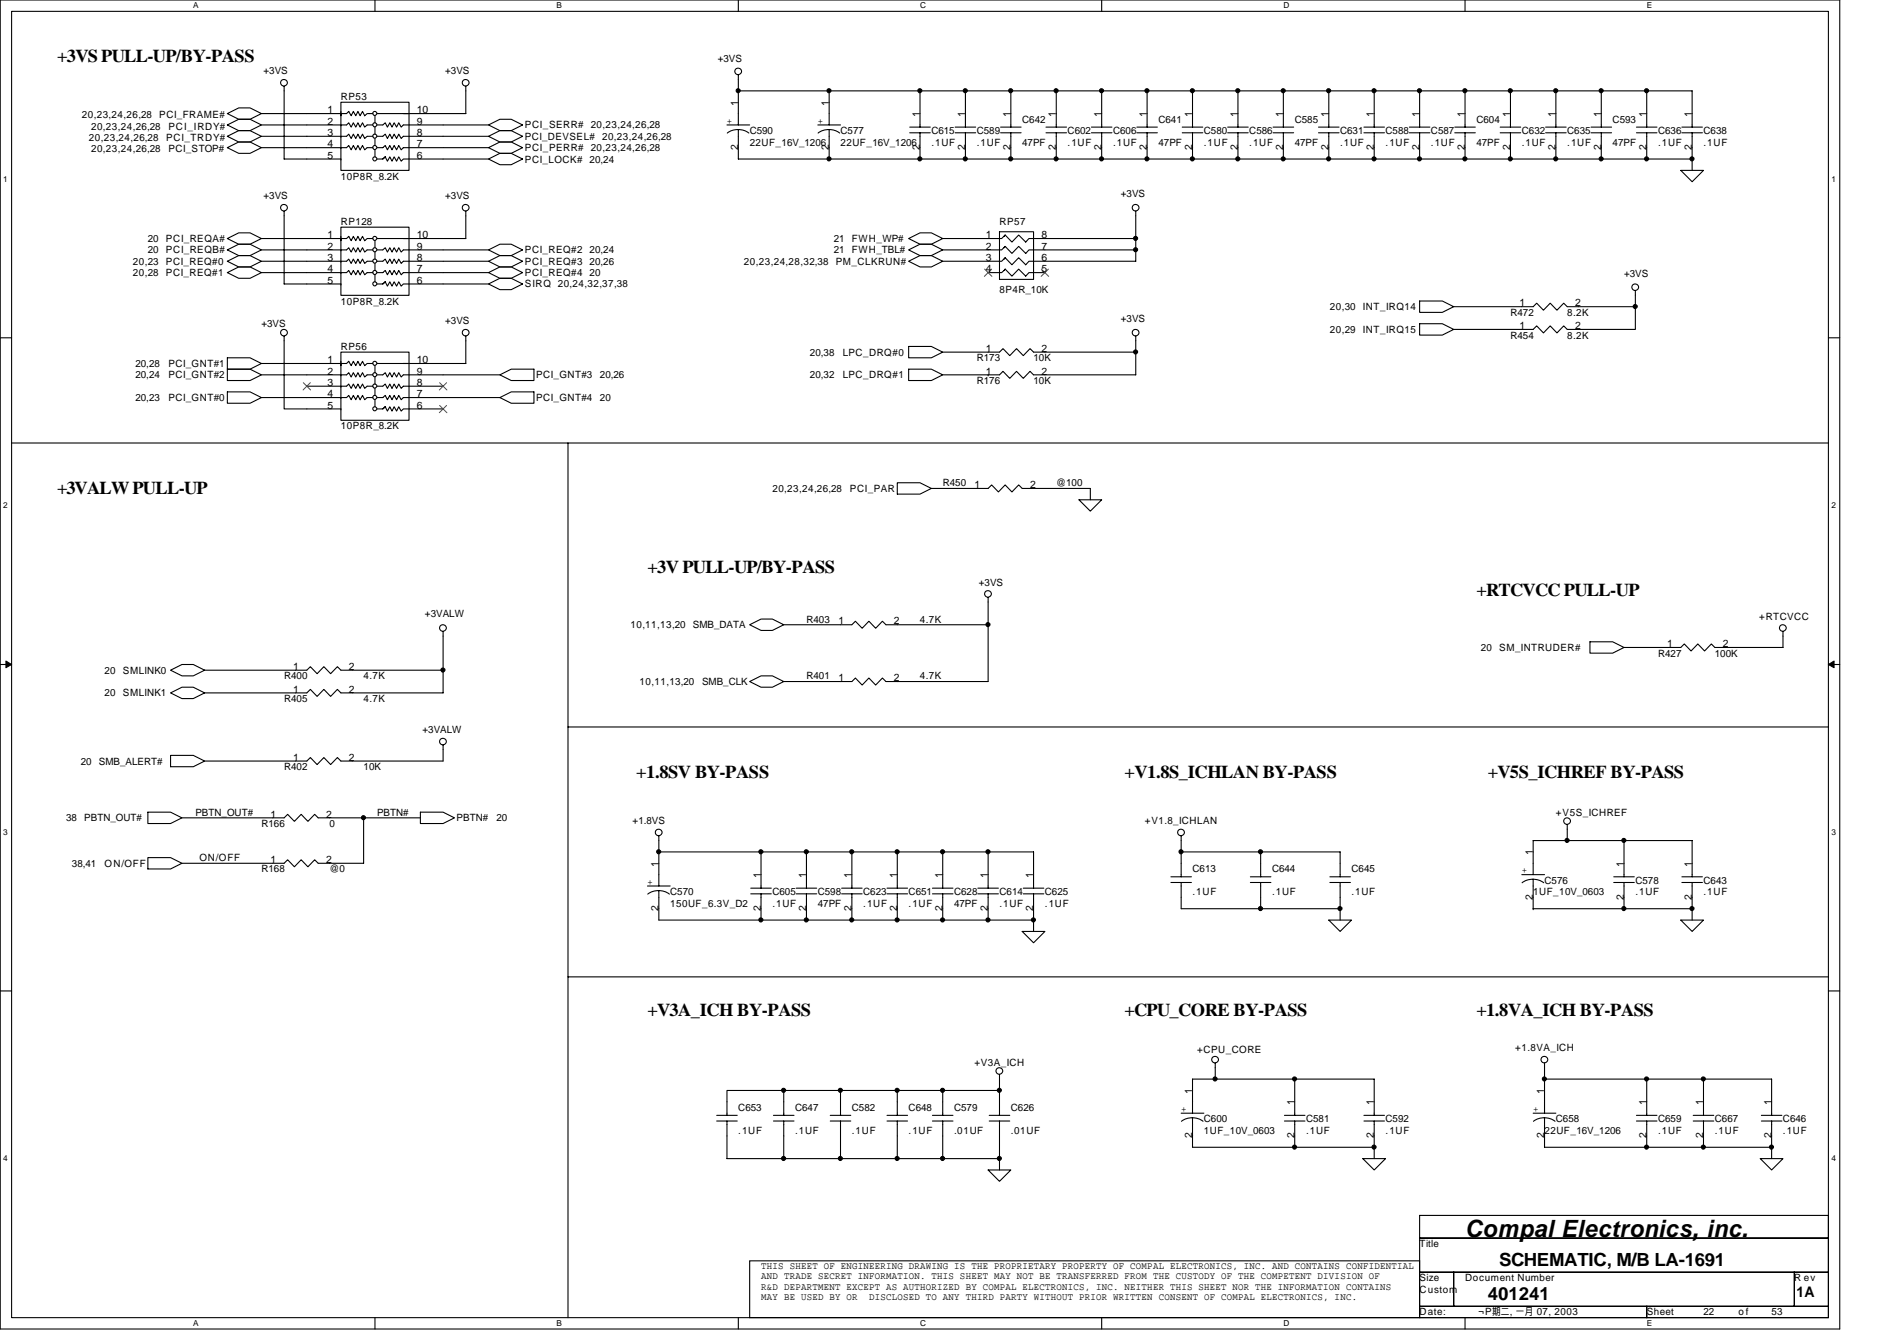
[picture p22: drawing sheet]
<svg xmlns="http://www.w3.org/2000/svg" width="297mm" height="210mm" viewBox="0 0 297 210" stroke-linecap="round" stroke-linejoin="round" font-family="sans-serif">
<defs><g id="words">
<text font-size="3.7" x="229.4" y="193.6">Compal Electronics, inc.</text>
<g font-size="2.8">
<text x="8.9" y="9.7">+3VS PULL-UP/BY-PASS</text>
<text x="8.9" y="77.3">+3VALW PULL-UP</text>
<text x="101.4" y="89.7">+3V PULL-UP/BY-PASS</text>
<text x="231.2" y="93.3">+RTCVCC PULL-UP</text>
<text x="99.6" y="121.7">+1.8SV BY-PASS</text>
<text x="176.1" y="121.7">+V1.8S_ICHLAN BY-PASS</text>
<text x="233" y="121.7">+V5S_ICHREF BY-PASS</text>
<text x="101.4" y="159">+V3A_ICH BY-PASS</text>
<text x="176.1" y="159">+CPU_CORE BY-PASS</text>
<text x="231.2" y="159">+1.8VA_ICH BY-PASS</text>
<text x="233" y="203.5">401241</text>
<text x="234.7" y="198.2">SCHEMATIC, M/B LA-1691</text>
</g>
<text font-size="2.3" x="281.3" y="203">1A</text>
<g font-size="1.6">
<text x="41.3" y="11.6">+3VS</text>
<text x="69.7" y="11.6">+3VS</text>
<text x="112.4" y="9.8">+3VS</text>
<text x="51.3" y="17.7">1</text>
<text x="53.4" y="15.7">RP53</text>
<text x="65.3" y="17.7">10</text>
<text x="115.6" y="16.6" transform="rotate(-90 115.6 16.6)">1</text>
<text x="129.8" y="16.6" transform="rotate(-90 129.8 16.6)">1</text>
<text x="12.8" y="18.5">20,23,24,26,28</text>
<text x="13.9" y="22.1">20,23,24,26,28</text>
<text x="14.3" y="23.8">20,23,24,26,28</text>
<text x="14.3" y="20.3">20,23,24,26,28</text>
<text x="24.9" y="18.5">PCI_FRAME#</text>
<text x="26" y="22.1">PCI_TRDY#</text>
<text x="26.4" y="23.8">PCI_STOP#</text>
<text x="26.4" y="20.3">PCI_IRDY#</text>
<text x="51.3" y="19.5">2</text>
<text x="51.3" y="21.3">3</text>
<text x="51.3" y="23.1">4</text>
<text x="65.3" y="19.5">9</text>
<text x="65.3" y="21.3">8</text>
<text x="65.3" y="23.1">7</text>
<text x="82.2" y="21.9">PCI_DEVSEL# 20,23,24,26,28</text>
<text x="82.2" y="20.1">PCI_SERR# 20,23,24,26,28</text>
<text x="82.2" y="23.7">PCI_PERR# 20,23,24,26,28</text>
<text x="113.8" y="19.3">+</text>
<text x="115.6" y="23.5" transform="rotate(-90 115.6 23.5)">2</text>
<text x="117.4" y="21">C590</text>
<text x="117.4" y="22.8">22UF_16V_1206</text>
<text x="128.1" y="19.3">+</text>
<text x="129.8" y="23.5" transform="rotate(-90 129.8 23.5)">2</text>
<text x="131.6" y="21">C577</text>
<text x="131.6" y="22.8">22UF_16V_1206</text>
<text x="144" y="23.5" transform="rotate(-90 144 23.5)">2</text>
<text x="144" y="18.3" transform="rotate(-90 144 18.3)">1</text>
<text x="145.8" y="21">C615</text>
<text x="145.8" y="22.8">.1UF</text>
<text x="151.1" y="23.5" transform="rotate(-90 151.1 23.5)">2</text>
<text x="151.1" y="18.3" transform="rotate(-90 151.1 18.3)">1</text>
<text x="152.9" y="21">C589</text>
<text x="152.9" y="22.8">.1UF</text>
<text x="158.2" y="23.5" transform="rotate(-90 158.2 23.5)">2</text>
<text x="158.2" y="18.3" transform="rotate(-90 158.2 18.3)">1</text>
<text x="160.1" y="19.2">C642</text>
<text x="160.1" y="22.8">47PF</text>
<text x="165.4" y="23.5" transform="rotate(-90 165.4 23.5)">2</text>
<text x="165.4" y="18.3" transform="rotate(-90 165.4 18.3)">1</text>
<text x="167.2" y="21">C602</text>
<text x="167.2" y="22.8">.1UF</text>
<text x="172.5" y="23.5" transform="rotate(-90 172.5 23.5)">2</text>
<text x="172.5" y="18.3" transform="rotate(-90 172.5 18.3)">1</text>
<text x="174.3" y="21">C606</text>
<text x="174.3" y="22.8">.1UF</text>
<text x="179.6" y="23.5" transform="rotate(-90 179.6 23.5)">2</text>
<text x="179.6" y="18.3" transform="rotate(-90 179.6 18.3)">1</text>
<text x="181.4" y="19.2">C641</text>
<text x="181.4" y="22.8">47PF</text>
<text x="186.7" y="23.5" transform="rotate(-90 186.7 23.5)">2</text>
<text x="186.7" y="18.3" transform="rotate(-90 186.7 18.3)">1</text>
<text x="188.5" y="21">C580</text>
<text x="188.5" y="22.8">.1UF</text>
<text x="193.8" y="23.5" transform="rotate(-90 193.8 23.5)">2</text>
<text x="193.8" y="18.3" transform="rotate(-90 193.8 18.3)">1</text>
<text x="195.6" y="21">C586</text>
<text x="195.6" y="22.8">.1UF</text>
<text x="200.9" y="23.5" transform="rotate(-90 200.9 23.5)">2</text>
<text x="200.9" y="18.3" transform="rotate(-90 200.9 18.3)">1</text>
<text x="202.7" y="19.2">C585</text>
<text x="202.7" y="22.8">47PF</text>
<text x="208" y="23.5" transform="rotate(-90 208 23.5)">2</text>
<text x="208" y="18.3" transform="rotate(-90 208 18.3)">1</text>
<text x="209.8" y="21">C631</text>
<text x="209.8" y="22.8">.1UF</text>
<text x="215.1" y="23.5" transform="rotate(-90 215.1 23.5)">2</text>
<text x="215.1" y="18.3" transform="rotate(-90 215.1 18.3)">1</text>
<text x="217" y="21">C588</text>
<text x="217" y="22.8">.1UF</text>
<text x="222.2" y="23.5" transform="rotate(-90 222.2 23.5)">2</text>
<text x="222.2" y="18.3" transform="rotate(-90 222.2 18.3)">1</text>
<text x="224.1" y="21">C587</text>
<text x="224.1" y="22.8">.1UF</text>
<text x="229.4" y="23.5" transform="rotate(-90 229.4 23.5)">2</text>
<text x="229.4" y="18.3" transform="rotate(-90 229.4 18.3)">1</text>
<text x="231.2" y="19.2">C604</text>
<text x="231.2" y="22.8">47PF</text>
<text x="236.5" y="23.5" transform="rotate(-90 236.5 23.5)">2</text>
<text x="236.5" y="18.3" transform="rotate(-90 236.5 18.3)">1</text>
<text x="238.3" y="21">C632</text>
<text x="238.3" y="22.8">.1UF</text>
<text x="243.6" y="23.5" transform="rotate(-90 243.6 23.5)">2</text>
<text x="243.6" y="18.3" transform="rotate(-90 243.6 18.3)">1</text>
<text x="245.4" y="21">C635</text>
<text x="245.4" y="22.8">.1UF</text>
<text x="250.7" y="23.5" transform="rotate(-90 250.7 23.5)">2</text>
<text x="250.7" y="18.3" transform="rotate(-90 250.7 18.3)">1</text>
<text x="252.5" y="19.2">C593</text>
<text x="252.5" y="22.8">47PF</text>
<text x="257.8" y="23.5" transform="rotate(-90 257.8 23.5)">2</text>
<text x="257.8" y="18.3" transform="rotate(-90 257.8 18.3)">1</text>
<text x="259.6" y="21">C636</text>
<text x="259.6" y="22.8">.1UF</text>
<text x="264.9" y="23.5" transform="rotate(-90 264.9 23.5)">2</text>
<text x="264.9" y="18.3" transform="rotate(-90 264.9 18.3)">1</text>
<text x="266.7" y="21">C638</text>
<text x="266.7" y="22.8">.1UF</text>
<text x="51.3" y="24.8">5</text>
<text x="53.4" y="28.1">10P8R_8.2K</text>
<text x="65.3" y="24.8">6</text>
<text x="82.2" y="25.4">PCI_LOCK# 20,24</text>
<text x="41.3" y="31.1">+3VS</text>
<text x="53.4" y="35.2">RP128</text>
<text x="69.7" y="31.1">+3VS</text>
<text x="156.5" y="35.2">RP57</text>
<text x="175.5" y="30.8">+3VS</text>
<text x="20.8" y="41.4">20,23</text>
<text x="23.2" y="37.9">20</text>
<text x="23.2" y="39.7">20</text>
<text x="26" y="37.9">PCI_REQA#</text>
<text x="26" y="39.7">PCI_REQB#</text>
<text x="26" y="41.4">PCI_REQ#0</text>
<text x="51.3" y="37.3">1</text>
<text x="51.3" y="39.1">2</text>
<text x="51.3" y="40.9">3</text>
<text x="65.3" y="37.3">10</text>
<text x="65.3" y="39.1">9</text>
<text x="65.3" y="40.9">8</text>
<text x="82.2" y="39.7">PCI_REQ#2 20,24</text>
<text x="82.2" y="41.4">PCI_REQ#3 20,26</text>
<text x="116.5" y="41.4">20,23,24,28,32,38</text>
<text x="130.6" y="39.7">21</text>
<text x="130.6" y="37.9">21</text>
<text x="130.9" y="41.4">PM_CLKRUN#</text>
<text x="133.4" y="39.7">FWH_TBL#</text>
<text x="133.4" y="37.9">FWH_WP#</text>
<text x="154.4" y="37.3">1</text>
<text x="154.4" y="39.1">2</text>
<text x="154.4" y="40.9">3</text>
<text x="163.1" y="37.3">8</text>
<text x="163.1" y="39.1">7</text>
<text x="163.1" y="40.9">6</text>
<text x="20.8" y="43.2">20,28</text>
<text x="26" y="43.2">PCI_REQ#1</text>
<text x="51.3" y="42.6">4</text>
<text x="51.3" y="44.4">5</text>
<text x="53.4" y="47.7">10P8R_8.2K</text>
<text x="65.3" y="42.6">7</text>
<text x="65.3" y="44.4">6</text>
<text x="82.2" y="45">SIRQ 20,24,32,37,38</text>
<text x="82.2" y="43.2">PCI_REQ#4 20</text>
<text x="154.4" y="42.6">4</text>
<text x="156.5" y="45.9">8P4R_10K</text>
<text x="163.1" y="42.6">5</text>
<text x="238" y="48">1</text>
<text x="246.6" y="48">2</text>
<text x="254.3" y="43.4">+3VS</text>
<text x="40.9" y="51.2">+3VS</text>
<text x="69.7" y="50.7">+3VS</text>
<text x="175.5" y="50.3">+3VS</text>
<text x="208.2" y="48.6">20,30</text>
<text x="208.2" y="52.1">20,29</text>
<text x="213.4" y="48.6">INT_IRQ14</text>
<text x="213.4" y="52.1">INT_IRQ15</text>
<text x="236.5" y="49.4">R472</text>
<text x="236.5" y="53">R454</text>
<text x="238" y="51.5">1</text>
<text x="245.4" y="49.4">8.2K</text>
<text x="245.4" y="53">8.2K</text>
<text x="246.6" y="51.5">2</text>
<text x="21.2" y="57.4">20,28</text>
<text x="21.2" y="59.2">20,24</text>
<text x="26.4" y="57.4">PCI_GNT#1</text>
<text x="26.4" y="59.2">PCI_GNT#2</text>
<text x="51.3" y="56.9">1</text>
<text x="51.3" y="58.6">2</text>
<text x="53.4" y="54.8">RP56</text>
<text x="65.3" y="56.9">10</text>
<text x="65.3" y="58.6">9</text>
<text x="83.9" y="59.2">PCI_GNT#3</text>
<text x="93.9" y="59.2">20,26</text>
<text x="126.8" y="55.7">20,38</text>
<text x="126.8" y="59.2">20,32</text>
<text x="131.9" y="55.7">LPC_DRQ#0</text>
<text x="131.9" y="59.2">LPC_DRQ#1</text>
<text x="152.9" y="56.6">R173</text>
<text x="154.4" y="55.1">1</text>
<text x="154.4" y="58.6">1</text>
<text x="161.8" y="56.6">10K</text>
<text x="163.1" y="55.1">2</text>
<text x="163.1" y="58.6">2</text>
<text x="21.2" y="62.8">20,23</text>
<text x="26.4" y="62.8">PCI_GNT#0</text>
<text x="51.3" y="60.4">3</text>
<text x="51.3" y="62.2">4</text>
<text x="51.3" y="64">5</text>
<text x="65.3" y="60.4">8</text>
<text x="65.3" y="62.2">7</text>
<text x="65.3" y="64">6</text>
<text x="83.9" y="62.8">PCI_GNT#4</text>
<text x="93.9" y="62.8">20</text>
<text x="152.9" y="60.1">R176</text>
<text x="161.8" y="60.1">10K</text>
<text x="53.4" y="67.2">10P8R_8.2K</text>
<text x="120.9" y="77">20,23,24,26,28</text>
<text x="133.1" y="77">PCI_PAR</text>
<text x="147.6" y="76.1">R450</text>
<text x="152.6" y="76.4">1</text>
<text x="161.3" y="76.4">2</text>
<text x="165.4" y="76.1">@100</text>
<text x="153.3" y="91.8">+3VS</text>
<text x="66.5" y="96.6">+3VALW</text>
<text x="98.7" y="98.3">10,11,13,20</text>
<text x="108.5" y="98.3">SMB_DATA</text>
<text x="126.3" y="97.5">R403</text>
<text x="131.3" y="97.7">1</text>
<text x="140" y="97.7">2</text>
<text x="144.1" y="97.5">4.7K</text>
<text x="231.9" y="101.9">20</text>
<text x="234.7" y="101.9">SM_INTRUDER#</text>
<text x="261.1" y="101.3">1</text>
<text x="269.7" y="101.3">2</text>
<text x="275.5" y="97.1">+RTCVCC</text>
<text x="16.4" y="105.5">20</text>
<text x="19.3" y="105.5">SMLINK0</text>
<text x="44.5" y="106.3">R400</text>
<text x="45.9" y="104.9">1</text>
<text x="54.6" y="104.9">2</text>
<text x="56.9" y="106.3">4.7K</text>
<text x="100.2" y="107.2">10,11,13,20</text>
<text x="109.9" y="107.2">SMB_CLK</text>
<text x="126.3" y="106.3">R401</text>
<text x="131.3" y="106.6">1</text>
<text x="140" y="106.6">2</text>
<text x="144.1" y="106.3">4.7K</text>
<text x="259.6" y="102.8">R427</text>
<text x="268.5" y="102.8">100K</text>
<text x="16.4" y="109">20</text>
<text x="19.3" y="109">SMLINK1</text>
<text x="44.5" y="109.9">R405</text>
<text x="45.9" y="108.4">1</text>
<text x="54.6" y="108.4">2</text>
<text x="56.9" y="109.9">4.7K</text>
<text x="12.7" y="119.7">20</text>
<text x="15.5" y="119.7">SMB_ALERT#</text>
<text x="45.9" y="119.1">1</text>
<text x="54.6" y="119.1">2</text>
<text x="66.2" y="114.7">+3VALW</text>
<text x="44.5" y="120.6">R402</text>
<text x="56.9" y="120.6">10K</text>
<text x="10.4" y="128.6">38</text>
<text x="13.2" y="128.6">PBTN_OUT#</text>
<text x="30.6" y="127.7">PBTN_OUT#</text>
<text x="40.9" y="129.5">R166</text>
<text x="42.4" y="128">1</text>
<text x="51.1" y="128">2</text>
<text x="51.6" y="129.5">0</text>
<text x="59.1" y="127.7">PBTN#</text>
<text x="71.5" y="128.6">PBTN#</text>
<text x="77.7" y="128.6">20</text>
<text x="99.1" y="128.9">+1.8VS</text>
<text x="179.3" y="128.9">+V1.8_ICHLAN</text>
<text x="243.6" y="127.7">+V5S_ICHREF</text>
<text x="11.3" y="135.7">38,41</text>
<text x="16.4" y="135.7">ON/OFF</text>
<text x="31.2" y="134.8">ON/OFF</text>
<text x="40.9" y="136.6">R168</text>
<text x="42.4" y="135.1">1</text>
<text x="51.1" y="135.1">2</text>
<text x="51.6" y="136.6">@0</text>
<text x="103.1" y="135.7" transform="rotate(-90 103.1 135.7)">1</text>
<text x="119.1" y="137.5" transform="rotate(-90 119.1 137.5)">1</text>
<text x="126.2" y="137.5" transform="rotate(-90 126.2 137.5)">1</text>
<text x="133.3" y="137.5" transform="rotate(-90 133.3 137.5)">1</text>
<text x="140.5" y="137.5" transform="rotate(-90 140.5 137.5)">1</text>
<text x="147.6" y="137.5" transform="rotate(-90 147.6 137.5)">1</text>
<text x="154.7" y="137.5" transform="rotate(-90 154.7 137.5)">1</text>
<text x="161.8" y="137.5" transform="rotate(-90 161.8 137.5)">1</text>
<text x="186.7" y="136.6">C613</text>
<text x="199.2" y="136.6">C644</text>
<text x="211.6" y="136.6">C645</text>
<text x="238.3" y="136.7">+</text>
<text x="240" y="133.9" transform="rotate(-90 240 133.9)">1</text>
<text x="254.3" y="135.7" transform="rotate(-90 254.3 135.7)">1</text>
<text x="264.9" y="135.7" transform="rotate(-90 264.9 135.7)">1</text>
<text x="101.4" y="138.5">+</text>
<text x="103.1" y="142.6" transform="rotate(-90 103.1 142.6)">2</text>
<text x="104.9" y="140.1">C570</text>
<text x="104.9" y="141.9">150UF_6.3V_D2</text>
<text x="119.1" y="142.6" transform="rotate(-90 119.1 142.6)">2</text>
<text x="120.9" y="140.1">C605</text>
<text x="120.9" y="141.9">.1UF</text>
<text x="126.2" y="142.6" transform="rotate(-90 126.2 142.6)">2</text>
<text x="128.1" y="140.1">C598</text>
<text x="128.1" y="141.9">47PF</text>
<text x="133.3" y="142.6" transform="rotate(-90 133.3 142.6)">2</text>
<text x="135.2" y="140.1">C623</text>
<text x="135.2" y="141.9">.1UF</text>
<text x="140.5" y="142.6" transform="rotate(-90 140.5 142.6)">2</text>
<text x="142.3" y="140.1">C651</text>
<text x="142.3" y="141.9">.1UF</text>
<text x="147.6" y="142.6" transform="rotate(-90 147.6 142.6)">2</text>
<text x="149.4" y="140.1">C628</text>
<text x="149.4" y="141.9">47PF</text>
<text x="154.7" y="142.6" transform="rotate(-90 154.7 142.6)">2</text>
<text x="156.5" y="140.1">C614</text>
<text x="156.5" y="141.9">.1UF</text>
<text x="161.8" y="142.6" transform="rotate(-90 161.8 142.6)">2</text>
<text x="163.6" y="140.1">C625</text>
<text x="163.6" y="141.9">.1UF</text>
<text x="186.7" y="140.1">.1UF</text>
<text x="199.2" y="140.1">.1UF</text>
<text x="211.6" y="140.1">.1UF</text>
<text x="240" y="140.8" transform="rotate(-90 240 140.8)">2</text>
<text x="240.1" y="140.1">1UF_10V_0603</text>
<text x="241.8" y="138.3">C576</text>
<text x="254.3" y="140.8" transform="rotate(-90 254.3 140.8)">2</text>
<text x="256.1" y="138.3">C578</text>
<text x="256.1" y="140.1">.1UF</text>
<text x="264.9" y="140.8" transform="rotate(-90 264.9 140.8)">2</text>
<text x="266.7" y="138.3">C643</text>
<text x="266.7" y="140.1">.1UF</text>
<text x="152.6" y="166.8">+V3A_ICH</text>
<text x="187.4" y="164.8">+CPU_CORE</text>
<text x="237.2" y="164.5">+1.8VA_ICH</text>
<text x="115.6" y="173.9">C653</text>
<text x="124.5" y="173.9">C647</text>
<text x="133.4" y="173.9">C582</text>
<text x="142.3" y="173.9">C648</text>
<text x="149.4" y="173.9">C579</text>
<text x="158.3" y="173.9">C626</text>
<text x="186.7" y="171.2" transform="rotate(-90 186.7 171.2)">1</text>
<text x="202.7" y="173" transform="rotate(-90 202.7 173)">1</text>
<text x="215.1" y="173" transform="rotate(-90 215.1 173)">1</text>
<text x="241.8" y="171.2" transform="rotate(-90 241.8 171.2)">1</text>
<text x="257.8" y="173" transform="rotate(-90 257.8 173)">1</text>
<text x="266.7" y="173" transform="rotate(-90 266.7 173)">1</text>
<text x="277.4" y="173" transform="rotate(-90 277.4 173)">1</text>
<text x="115.6" y="177.5">.1UF</text>
<text x="124.5" y="177.5">.1UF</text>
<text x="133.4" y="177.5">.1UF</text>
<text x="142.3" y="177.5">.1UF</text>
<text x="149.4" y="177.5">.01UF</text>
<text x="158.3" y="177.5">.01UF</text>
<text x="185" y="174">+</text>
<text x="186.7" y="178.1" transform="rotate(-90 186.7 178.1)">2</text>
<text x="188.5" y="175.7">C600</text>
<text x="188.5" y="177.5">1UF_10V_0603</text>
<text x="202.7" y="178.1" transform="rotate(-90 202.7 178.1)">2</text>
<text x="204.5" y="175.7">C581</text>
<text x="204.5" y="177.5">.1UF</text>
<text x="215.1" y="178.1" transform="rotate(-90 215.1 178.1)">2</text>
<text x="217" y="175.7">C592</text>
<text x="217" y="177.5">.1UF</text>
<text x="240.1" y="174">+</text>
<text x="241.8" y="178.1" transform="rotate(-90 241.8 178.1)">2</text>
<text x="241.8" y="177.5">22UF_16V_1206</text>
<text x="243.6" y="175.7">C658</text>
<text x="257.8" y="178.1" transform="rotate(-90 257.8 178.1)">2</text>
<text x="259.6" y="175.7">C659</text>
<text x="259.6" y="177.5">.1UF</text>
<text x="266.7" y="178.1" transform="rotate(-90 266.7 178.1)">2</text>
<text x="268.5" y="175.7">C667</text>
<text x="268.5" y="177.5">.1UF</text>
<text x="277.4" y="178.1" transform="rotate(-90 277.4 178.1)">2</text>
<text x="279.2" y="175.7">C646</text>
<text x="279.2" y="177.5">.1UF</text>
<text x="222.3" y="195.2">Title</text>
<text x="119.2" y="198.6">THIS SHEET OF ENGINEERING DRAWING IS THE PROPRIETARY PROPERTY OF COMPAL ELECTRONICS, INC. AND CONTAINS CONFIDENTIAL</text>
<text x="119.2" y="200.2">AND TRADE SECRET INFORMATION. THIS SHEET MAY NOT BE TRANSFERRED FROM THE CUSTODY OF THE COMPETENT DIVISION OF</text>
<text x="119.2" y="201.9">R&amp;D DEPARTMENT EXCEPT AS AUTHORIZED BY COMPAL ELECTRONICS, INC. NEITHER THIS SHEET NOR THE INFORMATION CONTAINS</text>
<text x="119.2" y="203.5">MAY BE USED BY OR</text>
<text x="136.1" y="203.5">DISCLOSED TO ANY THIRD PARTY WITHOUT PRIOR WRITTEN CONSENT OF COMPAL ELECTRONICS, INC.</text>
<text x="222.3" y="200.6">Size</text>
<text x="222.3" y="202.4">Custom</text>
<text x="229.4" y="200.6">Document Number</text>
<text x="281" y="200.6">R ev</text>
<text x="222.3" y="205.9">Date:</text>
<text x="231.5" y="205.9">¬P期二 一月 07, 2003</text>
<text x="236.4" y="205.9">,</text>
<text x="257.8" y="205.9">Sheet</text>
<text x="266.7" y="205.9">22</text>
<text x="272.2" y="205.9">o f</text>
<text x="277.4" y="205.9">53</text>
</g>
<g font-size="1.3">
<text x="30.3" y="1.3">A</text>
<text x="87.2" y="1.3">B</text>
<text x="144.1" y="1.3">C</text>
<text x="201" y="1.3">D</text>
<text x="257.8" y="1.3">E</text>
<text x=".5" y="28.4">1</text>
<text x="286.8" y="28.4">1</text>
<text x=".5" y="79.5">2</text>
<text x="286.8" y="79.5">2</text>
<text x=".5" y="130.7">3</text>
<text x="286.8" y="130.7">3</text>
<text x=".5" y="181.8">4</text>
<text x="286.8" y="181.8">4</text>
<text x="30.3" y="207.6">A</text>
<text x="87.2" y="207.6">B</text>
<text x="144.1" y="207.6">C</text>
<text x="201" y="207.6">D</text>
<text x="257.8" y="207.6">E</text>
</g>
</g></defs>
<path d="M0 0h288.1v208h-288.1zM1.8 1.8h284.5v204.4h-284.5z" fill="none" stroke="#000" stroke-width=".17"/>
<g fill="#fff">
<path d="M30.3 .2h.8v1.4h-.8z"/>
<path d="M30.3 206.4h.8v1.4h-.8z"/>
</g>
<path d="M58.7 0v1.8M58.7 206.2v1.8" fill="none" stroke="#000" stroke-width=".17"/>
<g fill="#fff">
<path d="M87.2 .2h.8v1.4h-.8z"/>
<path d="M87.2 206.4h.8v1.4h-.8z"/>
</g>
<path d="M115.6 0v1.8M115.6 206.2v1.8" fill="none" stroke="#000" stroke-width=".17"/>
<g fill="#fff">
<path d="M144.1 .2h.8v1.4h-.8z"/>
<path d="M144.1 206.4h.8v1.4h-.8z"/>
</g>
<path d="M172.5 0v1.8M172.5 206.2v1.8" fill="none" stroke="#000" stroke-width=".17"/>
<g fill="#fff">
<path d="M201 .2h.8v1.4h-.8z"/>
<path d="M201 206.4h.8v1.4h-.8z"/>
</g>
<path d="M229.4 0v1.8M229.4 206.2v1.8" fill="none" stroke="#000" stroke-width=".17"/>
<g fill="#fff">
<path d="M257.8 .2h.9v1.4h-.9z"/>
<path d="M257.8 206.4h.9v1.4h-.9z"/>
<path d="M.5 27.3h.7v1.4h-.7z"/>
<path d="M286.8 27.3h.6v1.4h-.6z"/>
<path d="M.5 78.4h.7v1.4h-.7z"/>
<path d="M286.8 78.4h.6v1.4h-.6z"/>
</g>
<path d="M0 52.9h1.8M286.3 52.9h1.8" fill="none" stroke="#000" stroke-width=".17"/>
<g fill="#fff">
<path d="M.5 129.5h.7v1.4h-.7z"/>
<path d="M286.8 129.5h.6v1.4h-.6z"/>
</g>
<path d="M0 104h1.8M286.3 104h1.8" fill="none" stroke="#000" stroke-width=".17"/>
<path d="M.9 103.5l.9 .5-.9 .5zM286.3 104l.9-.5v1z" fill="#000" stroke="#000" stroke-width=".16"/>
<g fill="#fff">
<path d="M.5 180.6h.7v1.4h-.7z"/>
<path d="M286.8 180.6h.6v1.4h-.6z"/>
</g>
<g fill="none" stroke="#000" stroke-width=".17">
<path d="M35.6 19.6l1.8-.9h1.8l1.7 .9-1.7 .8h-1.8zM35.6 17.8l1.8-.9h1.8l1.7 .9-1.7 .9h-1.8zM40.9 19.6h13.4l.3-.4 .4 .7 .3-.7 .4 .7 .3-.7 .4 .7 .4-.7 .3 .7 .4-.3h.9M40.9 17.8h12.5M44.5 13.5v11.4h8.9M53.4 16h10.6v10.7h-10.6zM53.4 17.8h.9l.3-.4 .4 .7 .3-.7 .4 .7 .3-.7 .4 .7 .4-.7 .3 .7 .4-.3h.9M53.4 17.4v.7v-.3M53.4 19.6h.1M58.7 18.1v1.1M58.7 19.9v1.1M59.1 19.6h.8l.4-.4 .4 .7 .3-.7 .4 .7 .3-.7 .4 .7 .3-.7 .4 .7 .4-.3h13.3"/>
<path d="M72.9 13.5v4.3h-13.8M76.5 19.6l1.8-.9h1.7l1.8 .9-1.8 .8h-1.7zM113.8 19.6h3.6M115.6 14.2h14.2v5.4M115.6 11.7v7.9M128.1 19.6h3.5M129.8 14.2h135.2v5.7M142.4 19.9h3.3M144.1 14.2v5.7M149.6 19.9h3.2M151.2 14.2v5.7M156.7 19.9h3.2"/>
<path d="M158.3 14.2v5.7M163.8 19.9h3.2M165.4 14.2v5.7M170.9 19.9h3.2M172.5 14.2v5.7M178 19.9h3.2M179.6 14.2v5.7M185.1 19.9h3.2M186.7 14.2h.1M186.7 14.2v5.7M192.2 19.9h3.2M193.8 14.2v5.7"/>
<path d="M199.3 19.9h3.3M201 14.2v5.7M206.5 19.9h3.2M208.1 14.2v5.7M213.6 19.9h3.2M215.2 14.2v5.7M220.7 19.9h3.2M222.3 14.2v5.7M227.8 19.9h3.2M229.4 14.2v5.7M234.9 19.9h3.2M236.5 14.2v5.7"/>
<path d="M242 19.9h3.2M243.6 14.2v5.7M249.1 19.9h3.2M250.7 14.2v5.7M256.2 19.9h3.3M257.8 14.2v5.7M263.4 19.9h3.2M35.6 23.1l1.8-.9h1.8l1.7 .9-1.7 .9h-1.8zM35.6 21.3l1.8-.9h1.8l1.7 .9-1.7 .9h-1.8zM35.6 37.3l1.8-.9h1.8l1.7 .9-1.7 .9h-1.8zM35.6 39.1l1.8-.9h1.8l1.7 .9-1.7 .9h-1.8zM40.9 21.3h13.4l.3-.3 .4 .7 .3-.7 .4 .7 .3-.7 .4 .7 .4-.7 .3 .7 .4-.4h.9"/>
<path d="M40.9 23.1h13.4l.3-.3 .4 .7 .3-.7 .4 .7 .3-.7 .4 .7 .4-.7 .3 .7 .4-.4h.9M40.9 39.1h13.4l.3-.3 .4 .7 .3-.7 .4 .7 .3-.7 .4 .7 .4-.7 .3 .7 .4-.4h.9M40.9 37.3h12.5M44.5 33.1v11.3h8.9M53.4 35.6h10.6v10.6h-10.6zM53.4 21.3h.1M53.4 23.1h.1M53.4 24.9h.1M53.4 37.3h.9l.3-.3 .4 .7 .3-.7 .4 .7 .3-.7 .4 .7 .4-.7 .3 .7 .4-.4h.9M53.4 37v.7v-.4M53.4 39.1h.1M58.7 21.7v1.1"/>
<path d="M58.7 23.5v1.1M58.7 37.7v1.1M58.7 39.5v1.1M59.1 24.9h.8l.4-.3-.4 .3M59.1 23.1h.8l.4-.3 .4 .7 .3-.7 .4 .7 .3-.7 .4 .7 .3-.7 .4 .7 .4-.4h13.3M59.1 21.3h.8l.4-.3 .4 .7 .3-.7 .4 .7 .3-.7 .4 .7 .3-.7 .4 .7 .4-.4h13.3M59.1 39.1h.8l.4-.3 .4 .7 .3-.7 .4 .7 .3-.7 .4 .7 .3-.7 .4 .7 .4-.4h13.3M60.3 24.6l.4 .6 .3-.6 .4 .6 .3-.6 .4 .6 .3-.6 .4 .6 .4-.3h13.3M72.9 33.1v4.2h-13.8M76.5 21.3l1.8-.9h1.7l1.8 .9-1.8 .9h-1.7zM76.5 24.9l1.8-.9h1.7l1.8 .9-1.8 .9h-1.7zM76.5 23.1l1.8-.9h1.7l1.8 .9-1.8 .9h-1.7z"/>
<path d="M76.5 39.1l1.8-.9h1.7l1.8 .9-1.8 .9h-1.7zM113.9 20.8a2.88 2.88 0 0 1 3.4 0M115.6 20.3v4.6h149.4M128.1 20.8a2.88 2.88 0 0 1 3.4 0M129.8 20.3v4.6M142.3 39.1l1.8-.9h1.7l1.8 .9-1.8 .9h-1.7zM142.3 37.3l1.8-.9h1.7l1.8 .9-1.8 .9h-1.7zM142.4 20.8h3.3M144.1 20.8v4.1M147.6 37.3h9.2l.6-.5 1.1 1.1 1-1.1 1.1 1.1 .5-.6h16.7v1.8M147.6 39.1h9.2l.6-.5 1.1 1.1 1-1.1 1.1 1.1 .5-.6h16.7M149.6 20.8h3.2"/>
<path d="M151.2 20.8v4.1M156.5 36.3h5.3v7.4h-5.3zM156.7 20.8h3.2M157.4 36.8l-.2 .2M157.4 38.6l-.2 .2M158.3 20.8v4.1M163.8 20.8h3.2M165.4 20.8v4.1M170.9 20.8h3.2M172.5 20.8v4.1M177.8 39.1v1.8h-16.7l-.5 .5-1.1-1.1-1 1.1-1.1-1.1-.6 .6h-9.2M177.8 33.1v4.2"/>
<path d="M178 20.8h3.2M179.6 20.8v4.1M185.1 20.8h3.2M186.7 20.8v4.1M192.2 20.8h3.2M193.8 20.8v4.1M199.3 20.8h3.3M201 20.8v4.1M206.5 20.8h3.2M208.1 20.8v4.1M213.6 20.8h3.2M215.2 20.8v4.1"/>
<path d="M220.7 20.8h3.2M222.3 20.8v4.1M227.8 20.8h3.2M229.4 20.8v4.1M234.9 20.8h3.2M236.5 20.8v4.1M242 20.8h3.2M243.6 20.8v4.1M249.1 20.8h3.2M250.7 20.8v4.1M256.2 20.8h3.3M257.8 20.8v4.1"/>
<path d="M263.2 26.7h3.5l-1.7 1.7zM263.4 20.8h3.2M265 20.8v5.9M35.6 40.9l1.8-.9h1.8l1.7 .9-1.7 .9h-1.8zM35.6 42.7l1.8-.9h1.8l1.7 .9-1.7 .9h-1.8zM35.6 56h3.6l1.7 .9-1.7 .9h-3.6zM35.6 57.8h3.6l1.7 .9-1.7 .9h-3.6zM40.9 58.7h13.4l.3-.4 .4 .7 .3-.7 .4 .7 .3-.7 .4 .7 .4-.7 .3 .7 .4-.3h.9M40.9 40.9h13.4l.3-.3 .4 .6 .3-.6 .4 .6 .3-.6 .4 .6 .4-.6 .3 .6 .4-.3h.9M40.9 42.7h13.4l.3-.4 .4 .7 .3-.7 .4 .7 .3-.7 .4 .7 .4-.7 .3 .7 .4-.3h.9M40.9 56.9h12.5M44.5 52.6v11.4h8.9"/>
<path d="M53.4 55.1h10.6v10.7h-10.6zM53.4 56.9h.9l.3-.3 .4 .6 .3-.6 .4 .6 .3-.6 .4 .6 .4-.6 .3 .6 .4-.3h.9M53.4 56.6v.6v-.3M53.4 58.7h.1M53.4 40.9h.1M53.4 42.7h.1M53.4 44.4h.1M58.7 41.2v1.1M58.7 43v1.1M58.7 57.2v1.1M58.7 59v1.1M59.1 58.7h.8l.4-.4 .4 .7 .3-.7 .4 .7 .3-.7 .4 .7 .3-.7 .4 .7 .4-.3h15.1"/>
<path d="M59.1 44.4h.8l.4-.3-.4 .3M59.1 42.7h.8l.4-.4 .4 .7 .3-.7 .4 .7 .3-.7 .4 .7 .3-.7 .4 .7 .4-.3h13.3M59.1 40.9h.8l.4-.3 .4 .6 .3-.6 .4 .6 .3-.6 .4 .6 .3-.6 .4 .6 .4-.3h13.3M60.3 44.1l.4 .7 .3-.7 .4 .7 .3-.7 .4 .7 .3-.7 .4 .7 .4-.4h13.3M72.9 52.6v4.3h-13.8M76.5 44.4l1.8-.8h1.7l1.8 .8-1.8 .9h-1.7zM76.5 42.7l1.8-.9h1.7l1.8 .9-1.8 .9h-1.7zM76.5 40.9l1.8-.9h1.7l1.8 .9-1.8 .9h-1.7zM78.3 58.7l1.7-.9h3.6v1.8h-3.6zM142.3 40.9l1.8-.9h1.7l1.8 .9-1.8 .9h-1.7zM142.3 54.2h3.5l1.8 .9-1.8 .9h-3.5zM142.3 57.8h3.5l1.8 .9-1.8 .9h-3.5z"/>
<path d="M147.6 55.1h8.9l.6-.5 1 1.1 1.1-1.1 1 1.1 1.1-1.1 .5 .5h16M154.7 58.7h.1M154.7 42.7h2.1l.6-.6 1.1 1.1 1-1.1 1.1 1.1 .5-.5h2.5M157.4 40.3l-.2 .3M177.8 52.6v6.1h-16l-.5-.6-1.1 1.1-1-1.1-1.1 1.1-1-1.1-.6 .6h-8.9M222.3 47.1h3.5l1.8 .9-1.8 .9h-3.5zM222.3 50.7h3.5l1.8 .9-1.8 .9h-3.5zM227.6 48h12.5l.5-.5 1.1 1.1 1-1.1 1.1 1.1 1.1-1.1 .5 .5h10.7M256.1 45.5v6.1h-10.7l-.5-.6-1.1 1.1-1.1-1.1-1 1.1-1.1-1.1-.5 .6h-12.5M1.8 69.3h284.5M35.6 61.3h3.6l1.7 .9-1.7 .9h-3.6zM40.9 62.2h13.4l.3-.3 .4 .7 .3-.7 .4 .7 .3-.7 .4 .7 .4-.7 .3 .7 .4-.4h.9"/>
<path d="M48 60.5h6.3l.3-.4 .4 .7 .3-.7 .4 .7 .3-.7 .4 .7 .4-.7 .3 .7 .4-.3h.9M53.4 60.5h.1M53.4 62.2h.1M53.4 64h.1M58.7 60.8v1.1M58.7 62.6v1.1M59.1 64h.8l.4-.3-.4 .3M59.1 62.2h.8l.4-.3 .4 .7 .3-.7 .4 .7 .3-.7 .4 .7 .3-.7 .4 .7 .4-.4h15.1M59.1 60.5h.8l.4-.4 .4 .7 .3-.7 .4 .7 .3-.7 .4 .7 .3-.7 .4 .7 .4-.3h6.2M60.3 63.7l.4 .6 .3-.6 .4 .6 .3-.6 .4 .6 .3-.6 .4 .6 .4-.3h6.2M78.3 62.2l1.7-.9h3.6v1.8h-3.6zM88.9 69.3v136.9"/>
<path d="M140.5 75.6h3.6l1.7 .9-1.7 .8h-3.6zM145.8 76.5h8.9l.6-.6 1 1.1 1.1-1.1 1.1 1.1 1-1.1 .6 .6h10.6v1.7M168.9 78.2h3.6l-1.8 1.8zM69.4 98.8v9.7h-16l-.6-.6-1 1.1-1.1-1.1-1 1.1-1.1-1.1-.6 .6h-16M117.4 97.8l1.8-.9h1.7l1.8 .9-1.8 .9h-1.7zM122.7 97.8h10.7l.5-.6 1.1 1.1 1.1-1.1 1 1.1 1.1-1.1 .5 .6h16M154.7 93.5v13.2h-16l-.5-.6-1.1 1.1-1-1.1-1.1 1.1-1.1-1.1-.5 .6h-10.7M279.2 98.8v2.5h-10.7l-.5-.5-1.1 1.1-1-1.1-1.1 1.1-1.1-1.1-.5 .5h-8.9M26.7 118.2h3.6l1.7 .9-1.7 .9h-3.6zM26.7 104.9l1.8-.9h1.8l1.7 .9-1.7 .9h-1.8zM26.7 108.5l1.8-.9h1.8l1.7 .9-1.7 .8h-1.8zM32 104.9h16l.6-.5 1.1 1.1 1-1.1 1.1 1.1 1-1.1 .6 .5h16"/>
<path d="M69.4 116.6v2.5h-16l-.6-.5-1 1.1-1.1-1.1-1 1.1-1.1-1.1-.6 .5h-16M88.9 113.8h197.4M117.4 106.7l1.8-.9h1.7l1.8 .9-1.8 .9h-1.7zM249 100.5h3.5l1.8 .8-1.8 .9h-3.5zM23.2 127.1h3.5l1.8 .9-1.8 .9h-3.5zM23.2 134.2h3.5l1.8 .9-1.8 .9h-3.5zM28.5 128h16l.5-.5 1.1 1.1 1.1-1.1 1 1.1 1.1-1.1 .5 .5h7.1M65.8 128h-8.9v7.1h-7.1l-.5-.5-1.1 1.1-1-1.1-1.1 1.1-1.1-1.1-.5 .5h-16M65.8 127.1h3.6l1.8 .9-1.8 .9h-3.6zM101.4 138.7h3.5M101.4 140a2.88 2.88 0 0 1 3.4 0M103.2 133.3h58.6v5.7"/>
<path d="M103.2 130.9v7.8M103.2 139.4v4.6h58.6M117.6 139.9h3.2M117.6 139h3.2M119.2 133.3v5.7M119.2 139.9v4.1M124.7 139.9h3.2M124.7 139h3.2M126.3 133.3v5.7M126.3 139.9v4.1M131.8 139.9h3.2M131.8 139h3.2"/>
<path d="M133.4 133.3v5.7M133.4 139.9v4.1M138.9 139.9h3.2M138.9 139h3.2M140.5 133.3v5.7M140.5 139.9v4.1M146 139.9h3.2M146 139h3.2M147.6 133.3v5.7M147.6 139.9v4.1M153.1 139.9h3.2M153.1 139h3.2"/>
<path d="M154.7 133.3v5.7M154.7 139.9v4.1M160.2 139.9h3.2M160.2 139h3.2M161.8 139.9v5.9M183.3 138.1h3.3M183.3 137.2h3.3M185 130.9v6.3M185 138.1v4.1h24.8M185 133.3h24.8v3.9M195.8 138.1h3.2M195.8 137.2h3.2"/>
<path d="M197.4 133.3v3.9M197.4 138.1v4.1M208.2 138.1h3.3M208.2 137.2h3.3M209.8 138.1v5.9M238.3 136.9h3.5M238.3 138.2a2.88 2.88 0 0 1 3.4 0M240.1 136.9v-5.3h24.9v5.6M240.1 137.6v4.6M245.4 129.1v2.5M252.7 138.1h3.2M252.7 137.2h3.2"/>
<path d="M254.3 131.6v5.6M254.3 138.1v4.1M263.4 138.1h3.2M263.4 137.2h3.2M265 138.1v5.9M0 155.1h1.8M88.9 152.9h197.4M160.1 145.8h3.5l-1.8 1.8zM208.1 144h3.5l-1.8 1.8zM240.1 142.2h.1M240.1 142.2h24.9M263.2 144h3.5l-1.7 1.8z"/>
<path d="M286.3 155.1h1.8M112.2 175.5h3.2M112.2 174.6h3.2M113.8 175.5v5.9h33.8M121.1 175.5h3.2M121.1 174.6h3.2M122.7 170.7h-8.9v3.9M122.7 170.7h33.8M122.7 170.7v3.9M122.7 175.5v5.9M130 175.5h3.2M130 174.6h3.2"/>
<path d="M131.6 170.7v3.9M131.6 175.5v5.9M138.9 175.5h3.2M138.9 174.6h3.2M140.5 170.7v3.9M140.5 175.5v5.9M146 175.5h3.2M146 174.6h3.2M147.6 175.5v5.9h8.9M147.6 170.7v3.9M154.9 175.5h3.2M154.9 174.6h3.2"/>
<path d="M156.5 168.2v6.4M156.5 175.5v7.6M185 174.2h3.5M185 175.5a2.88 2.88 0 0 1 3.4 0M186.7 174.2v-5.3h28.5v5.7M186.7 175v4.6h28.5M190.3 166.4v2.5M201.1 175.5h3.2M201.1 174.6h3.2M202.7 168.9v5.7M202.7 175.5v4.1M213.6 175.5h3.2"/>
<path d="M213.6 174.6h3.2M215.2 175.5v5.9M240.1 174.2h3.5M240.1 175.5a2.88 2.88 0 0 1 3.4 0M241.8 168.9h35.6v5.7M241.8 166.4v7.8M241.8 175v4.6h35.6M256.2 175.5h3.3M256.2 174.6h3.3M257.8 168.9v5.7M257.8 175.5v4.1M265.1 175.5h3.2"/>
<path d="M265.1 174.6h3.2M266.7 168.9v5.7M266.7 175.5v4.1M275.8 175.5h3.2M275.8 174.6h3.2M277.4 175.5v5.9M117.4 197.4h104.9v8.8h-104.9zM154.7 183.1h3.6l-1.8 1.8zM213.4 181.4h3.6l-1.8 1.7zM222.3 190.2h64v3.6h-64zM222.3 193.8h64v5.3h-64zM222.3 199.1h5.3v5.4h-5.3z"/>
<path d="M227.6 199.1h53.4v5.4h-53.4zM275.6 181.4h3.6l-1.8 1.7zM281 199.1h5.3v5.4h-5.3zM222.3 204.5h35.5v1.7h-35.5zM257.8 204.5h28.5v1.7h-28.5z"/>
<circle cx="44.5" cy="12.9" r=".52"/>
<circle cx="58.7" cy="17.8" r=".32"/>
<circle cx="58.7" cy="19.5" r=".32"/>
<circle cx="72.9" cy="12.9" r=".52"/>
<circle cx="115.6" cy="11.2" r=".52"/>
<circle cx="44.5" cy="32.5" r=".52"/>
<circle cx="58.7" cy="24.9" r=".32"/>
<circle cx="58.7" cy="23.1" r=".32"/>
<circle cx="58.7" cy="39.1" r=".32"/>
<circle cx="58.7" cy="37.3" r=".32"/>
<circle cx="58.7" cy="21.3" r=".32"/>
<circle cx="72.9" cy="32.5" r=".52"/>
<circle cx="177.8" cy="32.5" r=".52"/>
<circle cx="44.5" cy="52.1" r=".52"/>
<circle cx="58.7" cy="40.9" r=".32"/>
<circle cx="58.7" cy="42.6" r=".32"/>
<circle cx="58.7" cy="58.6" r=".32"/>
<circle cx="58.7" cy="44.4" r=".32"/>
<circle cx="58.7" cy="56.9" r=".32"/>
<circle cx="72.9" cy="52.1" r=".52"/>
<circle cx="177.8" cy="52.1" r=".52"/>
<circle cx="256.1" cy="45" r=".52"/>
<circle cx="58.7" cy="60.4" r=".32"/>
<circle cx="58.7" cy="64" r=".32"/>
<circle cx="58.7" cy="62.2" r=".32"/>
<circle cx="69.4" cy="98.3" r=".52"/>
<circle cx="154.7" cy="93" r=".52"/>
<circle cx="279.2" cy="98.3" r=".52"/>
<circle cx="69.4" cy="116.1" r=".52"/>
<circle cx="103.1" cy="130.3" r=".52"/>
<circle cx="184.9" cy="130.3" r=".52"/>
<circle cx="245.4" cy="128.5" r=".52"/>
<circle cx="156.5" cy="167.6" r=".52"/>
<circle cx="190.3" cy="165.9" r=".52"/>
<circle cx="241.8" cy="165.9" r=".52"/>
</g>
<path d="M47.5 59.9l1.1 1.1M48.6 59.9l-1.1 1.1M68.8 59.9l1.2 1.1M69.9 59.9l-1.1 1.1M154.2 42.1l1.1 1.2M155.3 42.1l-1.2 1.2M163.1 42.1l1.1 1.2M164.2 42.1l-1.2 1.2M68.8 63.5l1.2 1.1M69.9 63.5l-1.1 1.1" fill="none" stroke="#4c4c4c" stroke-width=".16"/>
<g fill="#000" stroke="#000" stroke-width=".17">
<circle cx="115.6" cy="14.2" r=".32"/>
<circle cx="129.8" cy="14.2" r=".32"/>
<circle cx="144" cy="14.2" r=".32"/>
<circle cx="151.1" cy="14.2" r=".32"/>
<circle cx="158.3" cy="14.2" r=".32"/>
<circle cx="165.4" cy="14.2" r=".32"/>
<circle cx="172.5" cy="14.2" r=".32"/>
<circle cx="179.6" cy="14.2" r=".32"/>
<circle cx="186.7" cy="14.2" r=".32"/>
<circle cx="193.8" cy="14.2" r=".32"/>
<circle cx="200.9" cy="14.2" r=".32"/>
<circle cx="208" cy="14.2" r=".32"/>
<circle cx="215.2" cy="14.2" r=".32"/>
<circle cx="222.3" cy="14.2" r=".32"/>
<circle cx="229.4" cy="14.2" r=".32"/>
<circle cx="236.5" cy="14.2" r=".32"/>
<circle cx="243.6" cy="14.2" r=".32"/>
<circle cx="250.7" cy="14.2" r=".32"/>
<circle cx="257.8" cy="14.2" r=".32"/>
<circle cx="129.8" cy="24.9" r=".32"/>
<circle cx="144" cy="24.9" r=".32"/>
<circle cx="151.1" cy="24.9" r=".32"/>
<circle cx="158.3" cy="24.9" r=".32"/>
<circle cx="165.4" cy="24.9" r=".32"/>
<circle cx="172.5" cy="24.9" r=".32"/>
<circle cx="177.8" cy="39.1" r=".32"/>
<circle cx="177.8" cy="37.3" r=".32"/>
<circle cx="179.6" cy="24.9" r=".32"/>
<circle cx="186.7" cy="24.9" r=".32"/>
<circle cx="193.8" cy="24.9" r=".32"/>
<circle cx="200.9" cy="24.9" r=".32"/>
<circle cx="208" cy="24.9" r=".32"/>
<circle cx="215.2" cy="24.9" r=".32"/>
<circle cx="222.3" cy="24.9" r=".32"/>
<circle cx="229.4" cy="24.9" r=".32"/>
<circle cx="236.5" cy="24.9" r=".32"/>
<circle cx="243.6" cy="24.9" r=".32"/>
<circle cx="250.7" cy="24.9" r=".32"/>
<circle cx="257.8" cy="24.9" r=".32"/>
<circle cx="264.9" cy="24.9" r=".32"/>
<circle cx="177.8" cy="55.1" r=".32"/>
<circle cx="256" cy="48" r=".32"/>
<circle cx="154.7" cy="97.8" r=".32"/>
<circle cx="69.4" cy="104.9" r=".32"/>
<circle cx="56.9" cy="128" r=".32"/>
<circle cx="103.1" cy="133.3" r=".32"/>
<circle cx="119.1" cy="133.3" r=".32"/>
<circle cx="126.3" cy="133.3" r=".32"/>
<circle cx="133.4" cy="133.3" r=".32"/>
<circle cx="140.5" cy="133.3" r=".32"/>
<circle cx="147.6" cy="133.3" r=".32"/>
<circle cx="154.7" cy="133.3" r=".32"/>
<circle cx="184.9" cy="133.3" r=".32"/>
<circle cx="197.4" cy="133.3" r=".32"/>
<circle cx="245.4" cy="131.5" r=".32"/>
<circle cx="254.3" cy="131.5" r=".32"/>
<circle cx="119.1" cy="144" r=".32"/>
<circle cx="126.3" cy="144" r=".32"/>
<circle cx="133.4" cy="144" r=".32"/>
<circle cx="140.5" cy="144" r=".32"/>
<circle cx="147.6" cy="144" r=".32"/>
<circle cx="154.7" cy="144" r=".32"/>
<circle cx="161.8" cy="144" r=".32"/>
<circle cx="197.4" cy="142.2" r=".32"/>
<circle cx="209.8" cy="142.2" r=".32"/>
<circle cx="254.3" cy="142.2" r=".32"/>
<circle cx="264.9" cy="142.2" r=".32"/>
<circle cx="122.7" cy="170.7" r=".32"/>
<circle cx="131.6" cy="170.7" r=".32"/>
<circle cx="140.5" cy="170.7" r=".32"/>
<circle cx="147.6" cy="170.7" r=".32"/>
<circle cx="156.5" cy="170.7" r=".32"/>
<circle cx="190.3" cy="168.9" r=".32"/>
<circle cx="202.7" cy="179.6" r=".32"/>
<circle cx="202.7" cy="168.9" r=".32"/>
<circle cx="215.2" cy="179.6" r=".32"/>
<circle cx="241.8" cy="168.9" r=".32"/>
<circle cx="257.8" cy="179.6" r=".32"/>
<circle cx="257.8" cy="168.9" r=".32"/>
<circle cx="266.7" cy="179.6" r=".32"/>
<circle cx="266.7" cy="168.9" r=".32"/>
<circle cx="277.4" cy="179.6" r=".32"/>
<circle cx="122.7" cy="181.3" r=".32"/>
<circle cx="131.6" cy="181.3" r=".32"/>
<circle cx="140.5" cy="181.3" r=".32"/>
<circle cx="147.6" cy="181.3" r=".32"/>
<circle cx="156.5" cy="181.3" r=".32"/>
</g>
<use href="#words"/>
</svg>
